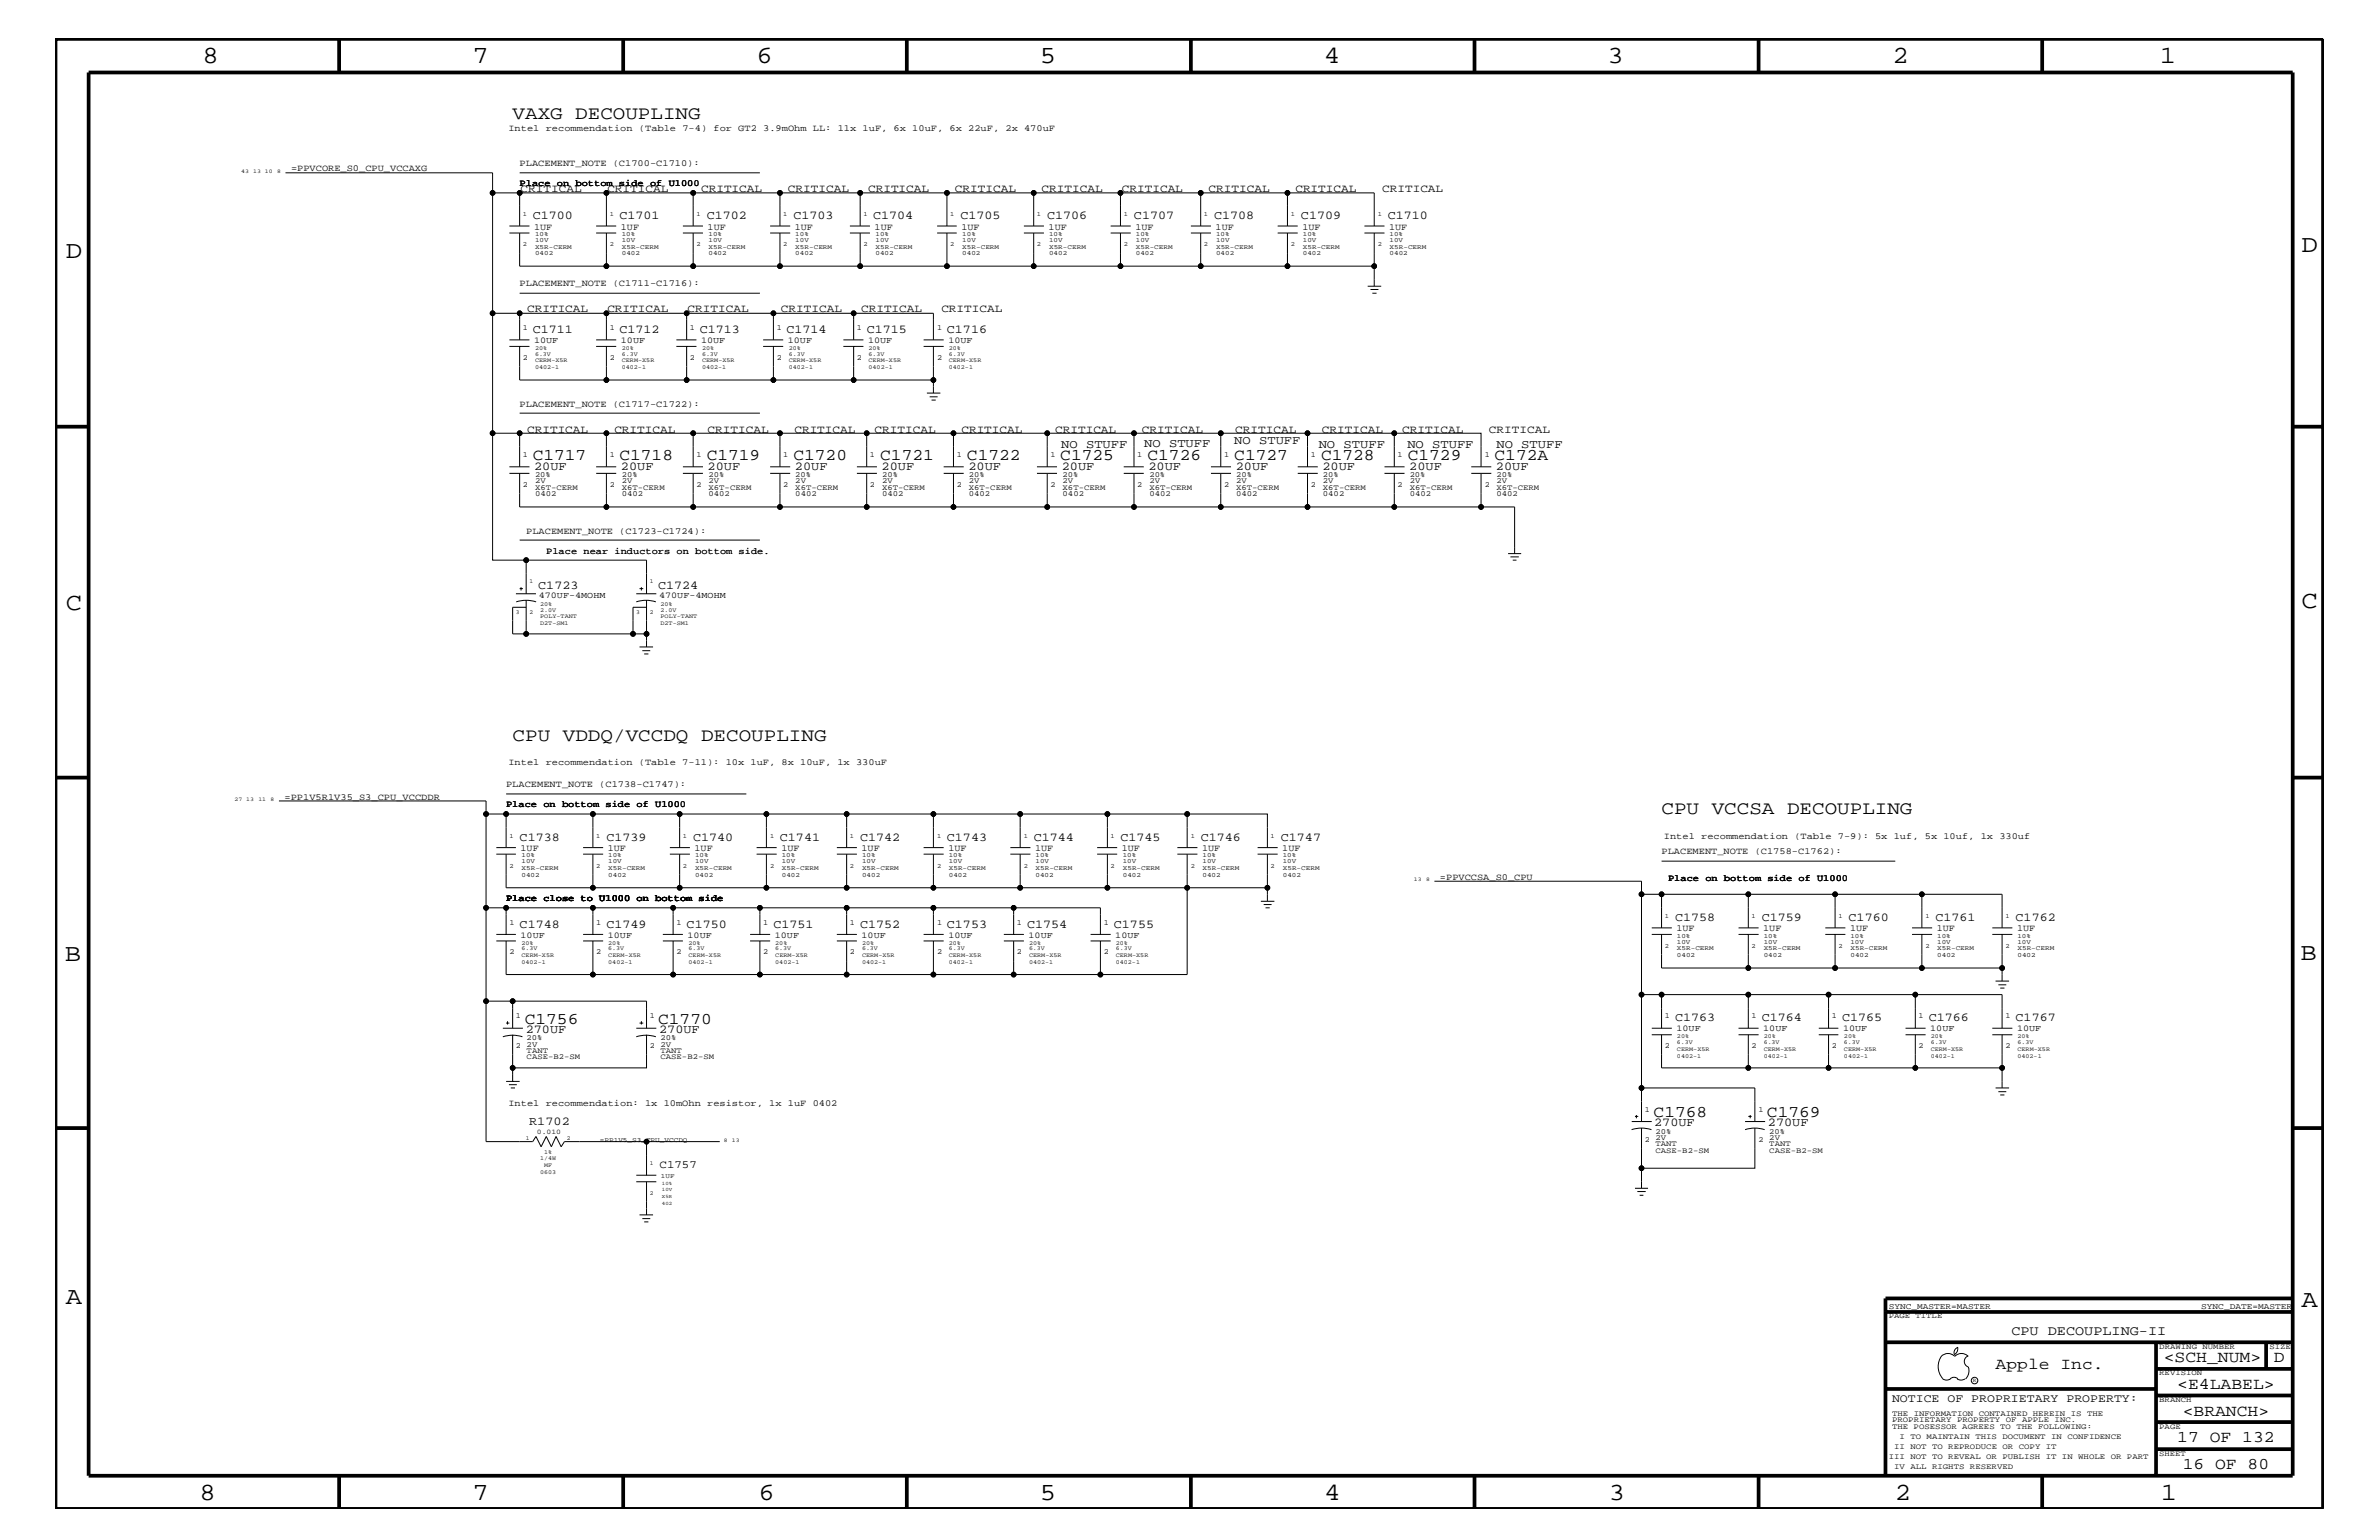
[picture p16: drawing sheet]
<svg xmlns="http://www.w3.org/2000/svg" width="432mm" height="279mm" viewBox="0 0 432 279" stroke-linecap="round" stroke-linejoin="round" font-family="sans-serif">
<defs><g id="words">
<g font-size="4.5">
<text x="36.7" y="11.5">8</text>
<text x="85.8" y="11.5">7</text>
<text x="137.3" y="11.5">6</text>
<text x="188.7" y="11.5">5</text>
<text x="240.3" y="11.5">4</text>
<text x="291.8" y="11.5">3</text>
<text x="343.5" y="11.5">2</text>
<text x="392" y="11.5">1</text>
<text x="11.9" y="46.8">D</text>
<text x="417.7" y="45.7">D</text>
<text x="11.9" y="110.6">C</text>
<text x="417.7" y="110.3">C</text>
<text x="11.8" y="174.3">B</text>
<text x="417.6" y="174.2">B</text>
<text x="11.9" y="236.7">A</text>
<text x="417.7" y="237.1">A</text>
<text x="36.2" y="272.1">8</text>
<text x="85.8" y="272.1">7</text>
<text x="137.7" y="272.1">6</text>
<text x="188.7" y="272.1">5</text>
<text x="240.4" y="272.1">4</text>
<text x="292" y="272.1">3</text>
<text x="343.9" y="272.1">2</text>
<text x="392.2" y="272.1">1</text>
</g>
<g font-size="3.4">
<text x="93" y="21.6">VAXG DECOUPLING</text>
<text x="93" y="134.4">CPU VDDQ/VCCDQ DECOUPLING</text>
<text x="301.6" y="147.7">CPU VCCSA DECOUPLING</text>
</g>
<g font-size="3">
<text x="96.7" y="83.5">C1717</text>
<text x="112.4" y="83.5">C1718</text>
<text x="128.3" y="83.5">C1719</text>
<text x="144" y="83.5">C1720</text>
<text x="159.8" y="83.5">C1721</text>
<text x="175.5" y="83.5">C1722</text>
<text x="192.4" y="83.5">C1725</text>
<text x="208.3" y="83.5">C1726</text>
<text x="224" y="83.5">C1727</text>
<text x="239.8" y="83.5">C1728</text>
<text x="255.5" y="83.5">C1729</text>
<text x="271.3" y="83.5">C172A</text>
<text x="95.2" y="185.7">C1756</text>
<text x="119.5" y="185.7">C1770</text>
<text x="300.1" y="202.6">C1768</text>
<text x="320.7" y="202.6">C1769</text>
<text x="362.2" y="248.4">Apple Inc.</text>
<text x="392.7" y="247.1">&lt;SCH_NUM&gt;</text>
<text x="395.2" y="252">&lt;E4LABEL&gt;</text>
<text x="412.7" y="247.1">D</text>
<text x="396.2" y="256.8">&lt;BRANCH&gt;</text>
<text x="395.2" y="261.6">17 OF 132</text>
<text x="396.2" y="266.6">16 OF 80</text>
</g>
<text font-size="2.5" x="365.1" y="242.3">CPU DECOUPLING-II</text>
<g font-size="2.2">
<text x="96.7" y="39.8">C1700</text>
<text x="112.4" y="39.8">C1701</text>
<text x="128.3" y="39.8">C1702</text>
<text x="144" y="39.8">C1703</text>
<text x="158.5" y="39.8">C1704</text>
<text x="174.3" y="39.8">C1705</text>
<text x="190.1" y="39.8">C1706</text>
<text x="205.8" y="39.8">C1707</text>
<text x="220.4" y="39.8">C1708</text>
<text x="236.1" y="39.8">C1709</text>
<text x="251.9" y="39.8">C1710</text>
<text x="96.7" y="60.4">C1711</text>
<text x="112.4" y="60.4">C1712</text>
<text x="127" y="60.4">C1713</text>
<text x="142.7" y="60.4">C1714</text>
<text x="157.3" y="60.4">C1715</text>
<text x="171.9" y="60.4">C1716</text>
<text x="192.6" y="81.3">NO STUFF</text>
<text x="207.7" y="81.1">NO STUFF</text>
<text x="224" y="80.6">NO STUFF</text>
<text x="239.4" y="81.2">NO STUFF</text>
<text x="255.4" y="81.2">NO STUFF</text>
<text x="271.6" y="81.2">NO STUFF</text>
<text x="96.9" y="85.3">20UF</text>
<text x="112.7" y="85.3">20UF</text>
<text x="128.4" y="85.3">20UF</text>
<text x="144.3" y="85.3">20UF</text>
<text x="160" y="85.3">20UF</text>
<text x="175.8" y="85.3">20UF</text>
<text x="192.7" y="85.3">20UF</text>
<text x="208.4" y="85.3">20UF</text>
<text x="224.3" y="85.3">20UF</text>
<text x="240" y="85.3">20UF</text>
<text x="255.8" y="85.3">20UF</text>
<text x="271.5" y="85.3">20UF</text>
<text x="97.7" y="106.9">C1723</text>
<text x="119.5" y="106.9">C1724</text>
<text x="94.3" y="152.6">C1738</text>
<text x="110.1" y="152.6">C1739</text>
<text x="125.8" y="152.6">C1740</text>
<text x="141.6" y="152.6">C1741</text>
<text x="156.1" y="152.6">C1742</text>
<text x="171.9" y="152.6">C1743</text>
<text x="187.6" y="152.6">C1744</text>
<text x="203.4" y="152.6">C1745</text>
<text x="217.9" y="152.6">C1746</text>
<text x="232.5" y="152.6">C1747</text>
<text x="304" y="167.1">C1758</text>
<text x="319.8" y="167.1">C1759</text>
<text x="335.5" y="167.1">C1760</text>
<text x="351.3" y="167.1">C1761</text>
<text x="365.8" y="167.1">C1762</text>
<text x="94.3" y="168.3">C1748</text>
<text x="110.1" y="168.3">C1749</text>
<text x="124.6" y="168.3">C1750</text>
<text x="140.4" y="168.3">C1751</text>
<text x="156.1" y="168.3">C1752</text>
<text x="171.9" y="168.3">C1753</text>
<text x="186.4" y="168.3">C1754</text>
<text x="202.2" y="168.3">C1755</text>
<text x="304" y="185.3">C1763</text>
<text x="319.8" y="185.3">C1764</text>
<text x="334.3" y="185.3">C1765</text>
<text x="350.1" y="185.3">C1766</text>
<text x="365.8" y="185.3">C1767</text>
<text x="95.4" y="187.4">270UF</text>
<text x="119.6" y="187.4">270UF</text>
<text x="96.1" y="204.1">R1702</text>
<text x="300.2" y="204.3">270UF</text>
<text x="320.9" y="204.3">270UF</text>
</g>
<text font-size="2.1" x="343.4" y="254.4">NOTICE OF PROPRIETARY PROPERTY:</text>
<g font-size="2">
<text x="94.5" y="34.9">CRITICAL</text>
<text x="110.2" y="34.9">CRITICAL</text>
<text x="127.3" y="34.9">CRITICAL</text>
<text x="143" y="34.9">CRITICAL</text>
<text x="157.6" y="34.9">CRITICAL</text>
<text x="173.3" y="34.9">CRITICAL</text>
<text x="189.1" y="34.9">CRITICAL</text>
<text x="203.6" y="34.9">CRITICAL</text>
<text x="219.4" y="34.9">CRITICAL</text>
<text x="235.1" y="34.9">CRITICAL</text>
<text x="250.9" y="34.9">CRITICAL</text>
<text x="95.7" y="56.7">CRITICAL</text>
<text x="110.2" y="56.7">CRITICAL</text>
<text x="124.8" y="56.7">CRITICAL</text>
<text x="141.7" y="56.7">CRITICAL</text>
<text x="156.3" y="56.7">CRITICAL</text>
<text x="170.9" y="56.7">CRITICAL</text>
<text x="95.7" y="78.5">CRITICAL</text>
<text x="111.5" y="78.5">CRITICAL</text>
<text x="128.4" y="78.5">CRITICAL</text>
<text x="144.2" y="78.5">CRITICAL</text>
<text x="158.7" y="78.5">CRITICAL</text>
<text x="174.5" y="78.5">CRITICAL</text>
<text x="191.5" y="78.5">CRITICAL</text>
<text x="207.3" y="78.5">CRITICAL</text>
<text x="224.2" y="78.5">CRITICAL</text>
<text x="239.9" y="78.5">CRITICAL</text>
<text x="254.5" y="78.5">CRITICAL</text>
<text x="270.3" y="78.5">CRITICAL</text>
<text x="119.7" y="211.9">C1757</text>
</g>
<g font-size="1.7">
<text x="92.3" y="23.7">Intel recommendation (Table 7-4) for GT2 3.9mOhm LL: 11x 1uF, 6x 10uF, 6x 22uF, 2x 470uF</text>
<text x="52.8" y="31.1">=PPVCORE_S0_CPU_VCCAXG</text>
<text x="94.3" y="30.2">PLACEMENT_NOTE (C1700-C1710):</text>
<text x="94.3" y="33.7">Place on bottom side of U1000</text>
<text x="94.3" y="33.7">Place on bottom side of U100.</text>
<text x="96.9" y="41.7">1UF</text>
<text x="112.7" y="41.7">1UF</text>
<text x="128.4" y="41.7">1UF</text>
<text x="144.3" y="41.7">1UF</text>
<text x="158.7" y="41.7">1UF</text>
<text x="174.5" y="41.7">1UF</text>
<text x="190.3" y="41.7">1UF</text>
<text x="206.1" y="41.7">1UF</text>
<text x="220.6" y="41.7">1UF</text>
<text x="236.4" y="41.7">1UF</text>
<text x="252.1" y="41.7">1UF</text>
<text x="94.3" y="51.9">PLACEMENT_NOTE (C1711-C1716):</text>
<text x="94.3" y="73.8">PLACEMENT_NOTE (C1717-C1722):</text>
<text x="95.5" y="96.8">PLACEMENT_NOTE (C1723-C1724):</text>
<text x="99.1" y="100.4">Place near inductors on bottom side.</text>
<text x="91.9" y="142.9">PLACEMENT_NOTE (C1738-C1747):</text>
<text x="92.3" y="138.9">Intel recommendation (Table 7-11): 10x 1uF, 8x 10uF, 1x 330uF</text>
<text x="51.6" y="145.1">=PP1V5R1V35_S3_CPU_VCCDDR</text>
<text x="91.9" y="146.5">Place on bottom side of U1000</text>
<text x="91.9" y="146.5">Place on bottom side of U100.</text>
<text x="94.5" y="154.4">1UF</text>
<text x="110.3" y="154.4">1UF</text>
<text x="126.1" y="154.4">1UF</text>
<text x="141.8" y="154.4">1UF</text>
<text x="156.4" y="154.4">1UF</text>
<text x="172.1" y="154.4">1UF</text>
<text x="187.9" y="154.4">1UF</text>
<text x="203.6" y="154.4">1UF</text>
<text x="218.2" y="154.4">1UF</text>
<text x="232.7" y="154.4">1UF</text>
<text x="301.6" y="155">PLACEMENT_NOTE (C1758-C1762):</text>
<text x="302" y="152.3">Intel recommendation (Table 7-9): 5x 1uf, 5x 10uf, 1x 330uf</text>
<text x="261.4" y="159.6">=PPVCCSA_S0_CPU</text>
<text x="302.8" y="159.9">Place on bottom side of U1000</text>
<text x="302.8" y="159.9">Place on bottom side of U100.</text>
<text x="91.9" y="163.5">Place close to U1000 on bottom side</text>
<text x="304.3" y="168.9">1UF</text>
<text x="320" y="168.9">1UF</text>
<text x="335.8" y="168.9">1UF</text>
<text x="351.5" y="168.9">1UF</text>
<text x="366.1" y="168.9">1UF</text>
<text x="92.3" y="200.7">Intel recommendation: 1x 10mOhn resistor, 1x 1uF 0402</text>
</g>
<g font-size="1.6">
<text x="96.9" y="62.3">10UF</text>
<text x="112.7" y="62.3">10UF</text>
<text x="127.3" y="62.3">10UF</text>
<text x="143" y="62.3">10UF</text>
<text x="157.6" y="62.3">10UF</text>
<text x="172.1" y="62.3">10UF</text>
<text x="97.8" y="108.6">470UF-4MOHM</text>
<text x="119.6" y="108.6">470UF-4MOHM</text>
<text x="94.5" y="170.1">10UF</text>
<text x="110.3" y="170.1">10UF</text>
<text x="124.8" y="170.1">10UF</text>
<text x="140.6" y="170.1">10UF</text>
<text x="156.4" y="170.1">10UF</text>
<text x="172.1" y="170.1">10UF</text>
<text x="186.7" y="170.1">10UF</text>
<text x="202.4" y="170.1">10UF</text>
<text x="304.3" y="187.1">10UF</text>
<text x="320" y="187.1">10UF</text>
<text x="334.5" y="187.1">10UF</text>
<text x="350.4" y="187.1">10UF</text>
<text x="366.1" y="187.1">10UF</text>
</g>
<g font-size="1.5">
<text x="342.8" y="237.4">SYNC_MASTER=MASTER</text>
<text x="399.5" y="237.4">SYNC_DATE=MASTER</text>
</g>
<g font-size="1.4">
<text x="94.9" y="59.8">1</text>
<text x="110.7" y="59.8">1</text>
<text x="125.2" y="59.8">1</text>
<text x="141" y="59.8">1</text>
<text x="155.5" y="59.8">1</text>
<text x="170.1" y="59.8">1</text>
<text x="94.9" y="65.3">2</text>
<text x="110.7" y="65.3">2</text>
<text x="125.2" y="65.3">2</text>
<text x="141" y="65.3">2</text>
<text x="155.5" y="65.3">2</text>
<text x="170.1" y="65.3">2</text>
<text x="94.9" y="82.8">1</text>
<text x="110.7" y="82.8">1</text>
<text x="126.4" y="82.8">1</text>
<text x="142.2" y="82.8">1</text>
<text x="157.9" y="82.8">1</text>
<text x="173.7" y="82.8">1</text>
<text x="190.7" y="82.8">1</text>
<text x="206.4" y="82.8">1</text>
<text x="222.2" y="82.8">1</text>
<text x="237.9" y="82.8">1</text>
<text x="253.7" y="82.8">1</text>
<text x="269.5" y="82.8">1</text>
<text x="94.9" y="88.3">2</text>
<text x="97.1" y="87.6">2V</text>
<text x="97.1" y="88.8">X6T-CERM</text>
<text x="97.1" y="86.5">20%</text>
<text x="110.7" y="88.3">2</text>
<text x="112.9" y="87.6">2V</text>
<text x="112.9" y="88.8">X6T-CERM</text>
<text x="112.9" y="86.5">20%</text>
<text x="126.4" y="88.3">2</text>
<text x="128.6" y="87.6">2V</text>
<text x="128.6" y="88.8">X6T-CERM</text>
<text x="128.6" y="86.5">20%</text>
<text x="142.2" y="88.3">2</text>
<text x="144.4" y="87.6">2V</text>
<text x="144.4" y="88.8">X6T-CERM</text>
<text x="144.4" y="86.5">20%</text>
<text x="157.9" y="88.3">2</text>
<text x="160.1" y="87.6">2V</text>
<text x="160.1" y="88.8">X6T-CERM</text>
<text x="160.1" y="86.5">20%</text>
<text x="173.7" y="88.3">2</text>
<text x="175.9" y="87.6">2V</text>
<text x="175.9" y="88.8">X6T-CERM</text>
<text x="175.9" y="86.5">20%</text>
<text x="190.7" y="88.3">2</text>
<text x="192.9" y="87.6">2V</text>
<text x="192.9" y="88.8">X6T-CERM</text>
<text x="192.9" y="86.5">20%</text>
<text x="206.4" y="88.3">2</text>
<text x="208.6" y="87.6">2V</text>
<text x="208.6" y="88.8">X6T-CERM</text>
<text x="208.6" y="86.5">20%</text>
<text x="222.2" y="88.3">2</text>
<text x="224.4" y="87.6">2V</text>
<text x="224.4" y="88.8">X6T-CERM</text>
<text x="224.4" y="86.5">20%</text>
<text x="237.9" y="88.3">2</text>
<text x="240.1" y="87.6">2V</text>
<text x="240.1" y="88.8">X6T-CERM</text>
<text x="240.1" y="86.5">20%</text>
<text x="253.7" y="88.3">2</text>
<text x="255.9" y="87.6">2V</text>
<text x="255.9" y="88.8">X6T-CERM</text>
<text x="255.9" y="86.5">20%</text>
<text x="269.5" y="88.3">2</text>
<text x="271.6" y="87.6">2V</text>
<text x="271.6" y="88.8">X6T-CERM</text>
<text x="271.6" y="86.5">20%</text>
<text x="97.1" y="90">0402</text>
<text x="112.9" y="90">0402</text>
<text x="128.6" y="90">0402</text>
<text x="144.4" y="90">0402</text>
<text x="160.1" y="90">0402</text>
<text x="175.9" y="90">0402</text>
<text x="192.9" y="90">0402</text>
<text x="208.6" y="90">0402</text>
<text x="224.4" y="90">0402</text>
<text x="240.1" y="90">0402</text>
<text x="255.9" y="90">0402</text>
<text x="271.6" y="90">0402</text>
<text x="92.5" y="167.8">1</text>
<text x="108.2" y="167.8">1</text>
<text x="122.8" y="167.8">1</text>
<text x="138.5" y="167.8">1</text>
<text x="154.3" y="167.8">1</text>
<text x="170.1" y="167.8">1</text>
<text x="184.6" y="167.8">1</text>
<text x="200.3" y="167.8">1</text>
<text x="92.5" y="173.2">2</text>
<text x="108.2" y="173.2">2</text>
<text x="122.8" y="173.2">2</text>
<text x="138.5" y="173.2">2</text>
<text x="154.3" y="173.2">2</text>
<text x="170.1" y="173.2">2</text>
<text x="184.6" y="173.2">2</text>
<text x="200.3" y="173.2">2</text>
<text x="93.6" y="184.7">1</text>
<text x="117.9" y="184.7">1</text>
<text x="302.2" y="184.7">1</text>
<text x="317.9" y="184.7">1</text>
<text x="332.5" y="184.7">1</text>
<text x="348.2" y="184.7">1</text>
<text x="364" y="184.7">1</text>
<text x="93.6" y="190.2">2</text>
<text x="95.6" y="188.7">20%</text>
<text x="95.6" y="191">TANT</text>
<text x="95.6" y="189.9">2V</text>
<text x="117.9" y="190.2">2</text>
<text x="119.9" y="191">TANT</text>
<text x="119.9" y="188.7">20%</text>
<text x="119.9" y="189.9">2V</text>
<text x="302.2" y="190.2">2</text>
<text x="317.9" y="190.2">2</text>
<text x="332.5" y="190.2">2</text>
<text x="348.2" y="190.2">2</text>
<text x="364" y="190.2">2</text>
<text x="95.6" y="192.2">CASE-B2-SM</text>
<text x="119.9" y="192.2">CASE-B2-SM</text>
<text x="298.5" y="201.7">1</text>
<text x="319.2" y="201.7">1</text>
<text x="298.5" y="207.1">2</text>
<text x="300.5" y="205.7">20%</text>
<text x="300.5" y="206.9">2V</text>
<text x="300.5" y="209.2">CASE-B2-SM</text>
<text x="300.5" y="208">TANT</text>
<text x="319.2" y="207.1">2</text>
<text x="321.1" y="205.7">20%</text>
<text x="321.1" y="206.9">2V</text>
<text x="321.1" y="209.2">CASE-B2-SM</text>
<text x="321.1" y="208">TANT</text>
<text x="342.8" y="239.2">PAGE TITLE</text>
<text x="391.9" y="244.7">DRAWING NUMBER</text>
<text x="411.9" y="244.7">SIZE</text>
<text x="391.9" y="249.5">REVISION</text>
<text x="343.4" y="256.8">THE INFORMATION CONTAINED HEREIN IS THE</text>
<text x="391.9" y="254.4">BRANCH</text>
<text x="343.4" y="258">PROPRIETARY PROPERTY OF APPLE INC.</text>
<text x="343.4" y="259.3">THE POSESSOR AGREES TO THE FOLLOWING:</text>
<text x="343.8" y="262.9">II NOT TO REPRODUCE OR COPY IT</text>
<text x="344.8" y="261.1">I TO MAINTAIN THIS DOCUMENT IN CONFIDENCE</text>
<text x="391.9" y="259.3">PAGE</text>
<text x="342.8" y="264.7">III NOT TO REVEAL OR PUBLISH IT IN WHOLE OR PART</text>
<text x="343.8" y="266.6">IV ALL RIGHTS RESERVED</text>
<text x="391.9" y="264.1">SHEET</text>
</g>
<text font-size="1.3" x="97.5" y="205.8">0.010</text>
<g font-size="1.2">
<text x="94.9" y="39.2">1</text>
<text x="110.7" y="39.2">1</text>
<text x="126.4" y="39.2">1</text>
<text x="142.2" y="39.2">1</text>
<text x="156.7" y="39.2">1</text>
<text x="172.5" y="39.2">1</text>
<text x="188.2" y="39.2">1</text>
<text x="204" y="39.2">1</text>
<text x="218.5" y="39.2">1</text>
<text x="234.3" y="39.2">1</text>
<text x="250.1" y="39.2">1</text>
<text x="94.9" y="44.6">2</text>
<text x="97.1" y="46.3">0402</text>
<text x="97.1" y="44">10V</text>
<text x="97.1" y="45.2">X5R-CERM</text>
<text x="97.1" y="42.9">10%</text>
<text x="110.7" y="44.6">2</text>
<text x="112.9" y="46.3">0402</text>
<text x="112.9" y="44">10V</text>
<text x="112.9" y="45.2">X5R-CERM</text>
<text x="112.9" y="42.9">10%</text>
<text x="126.4" y="44.6">2</text>
<text x="128.6" y="46.3">0402</text>
<text x="128.6" y="44">10V</text>
<text x="128.6" y="45.2">X5R-CERM</text>
<text x="128.6" y="42.9">10%</text>
<text x="142.2" y="44.6">2</text>
<text x="144.4" y="46.3">0402</text>
<text x="144.4" y="44">10V</text>
<text x="144.4" y="45.2">X5R-CERM</text>
<text x="144.4" y="42.9">10%</text>
<text x="156.7" y="44.6">2</text>
<text x="158.9" y="46.3">0402</text>
<text x="158.9" y="44">10V</text>
<text x="158.9" y="45.2">X5R-CERM</text>
<text x="158.9" y="42.9">10%</text>
<text x="172.5" y="44.6">2</text>
<text x="174.7" y="46.3">0402</text>
<text x="174.7" y="44">10V</text>
<text x="174.7" y="45.2">X5R-CERM</text>
<text x="174.7" y="42.9">10%</text>
<text x="188.2" y="44.6">2</text>
<text x="190.4" y="46.3">0402</text>
<text x="190.4" y="44">10V</text>
<text x="190.4" y="45.2">X5R-CERM</text>
<text x="190.4" y="42.9">10%</text>
<text x="204" y="44.6">2</text>
<text x="206.2" y="46.3">0402</text>
<text x="206.2" y="44">10V</text>
<text x="206.2" y="45.2">X5R-CERM</text>
<text x="206.2" y="42.9">10%</text>
<text x="218.5" y="44.6">2</text>
<text x="220.7" y="46.3">0402</text>
<text x="220.7" y="44">10V</text>
<text x="220.7" y="45.2">X5R-CERM</text>
<text x="220.7" y="42.9">10%</text>
<text x="234.3" y="44.6">2</text>
<text x="236.5" y="46.3">0402</text>
<text x="236.5" y="44">10V</text>
<text x="236.5" y="45.2">X5R-CERM</text>
<text x="236.5" y="42.9">10%</text>
<text x="250.1" y="44.6">2</text>
<text x="252.2" y="44">10V</text>
<text x="252.2" y="45.2">X5R-CERM</text>
<text x="252.2" y="42.9">10%</text>
<text x="252.2" y="46.3">0402</text>
<text x="92.5" y="152">1</text>
<text x="94.7" y="155.6">10%</text>
<text x="108.2" y="152">1</text>
<text x="110.4" y="155.6">10%</text>
<text x="124" y="152">1</text>
<text x="126.2" y="155.6">10%</text>
<text x="139.8" y="152">1</text>
<text x="141.9" y="155.6">10%</text>
<text x="154.3" y="152">1</text>
<text x="156.5" y="155.6">10%</text>
<text x="170.1" y="152">1</text>
<text x="172.2" y="155.6">10%</text>
<text x="185.8" y="152">1</text>
<text x="188" y="155.6">10%</text>
<text x="201.6" y="152">1</text>
<text x="203.8" y="155.6">10%</text>
<text x="216.2" y="152">1</text>
<text x="218.3" y="155.6">10%</text>
<text x="230.6" y="152">1</text>
<text x="232.8" y="155.6">10%</text>
<text x="92.5" y="157.4">2</text>
<text x="94.7" y="159.1">0402</text>
<text x="94.7" y="156.7">10V</text>
<text x="94.7" y="157.9">X5R-CERM</text>
<text x="108.2" y="157.4">2</text>
<text x="110.4" y="159.1">0402</text>
<text x="110.4" y="156.7">10V</text>
<text x="110.4" y="157.9">X5R-CERM</text>
<text x="124" y="157.4">2</text>
<text x="126.2" y="159.1">0402</text>
<text x="126.2" y="156.7">10V</text>
<text x="126.2" y="157.9">X5R-CERM</text>
<text x="139.8" y="157.4">2</text>
<text x="141.9" y="159.1">0402</text>
<text x="141.9" y="156.7">10V</text>
<text x="141.9" y="157.9">X5R-CERM</text>
<text x="154.3" y="157.4">2</text>
<text x="156.5" y="159.1">0402</text>
<text x="156.5" y="156.7">10V</text>
<text x="156.5" y="157.9">X5R-CERM</text>
<text x="170.1" y="157.4">2</text>
<text x="172.2" y="159.1">0402</text>
<text x="172.2" y="156.7">10V</text>
<text x="172.2" y="157.9">X5R-CERM</text>
<text x="185.8" y="157.4">2</text>
<text x="188" y="159.1">0402</text>
<text x="188" y="156.7">10V</text>
<text x="188" y="157.9">X5R-CERM</text>
<text x="201.6" y="157.4">2</text>
<text x="203.8" y="156.7">10V</text>
<text x="203.8" y="159.1">0402</text>
<text x="203.8" y="157.9">X5R-CERM</text>
<text x="216.2" y="157.4">2</text>
<text x="218.3" y="157.9">X5R-CERM</text>
<text x="218.3" y="159.1">0402</text>
<text x="218.3" y="156.7">10V</text>
<text x="230.6" y="157.4">2</text>
<text x="232.8" y="159.1">0402</text>
<text x="232.8" y="156.7">10V</text>
<text x="232.8" y="157.9">X5R-CERM</text>
<text x="302.2" y="166.5">1</text>
<text x="317.9" y="166.5">1</text>
<text x="333.7" y="166.5">1</text>
<text x="349.5" y="166.5">1</text>
<text x="364" y="166.5">1</text>
<text x="302.2" y="172">2</text>
<text x="304.4" y="171.2">10V</text>
<text x="304.4" y="170.1">10%</text>
<text x="304.4" y="172.4">X5R-CERM</text>
<text x="304.4" y="173.7">0402</text>
<text x="317.9" y="172">2</text>
<text x="320.1" y="171.2">10V</text>
<text x="320.1" y="170.1">10%</text>
<text x="320.1" y="172.4">X5R-CERM</text>
<text x="320.1" y="173.7">0402</text>
<text x="333.7" y="172">2</text>
<text x="335.9" y="171.2">10V</text>
<text x="335.9" y="170.1">10%</text>
<text x="335.9" y="172.4">X5R-CERM</text>
<text x="335.9" y="173.7">0402</text>
<text x="349.5" y="172">2</text>
<text x="351.6" y="171.2">10V</text>
<text x="351.6" y="170.1">10%</text>
<text x="351.6" y="172.4">X5R-CERM</text>
<text x="351.6" y="173.7">0402</text>
<text x="364" y="172">2</text>
<text x="366.2" y="170.1">10%</text>
<text x="366.2" y="171.2">10V</text>
<text x="366.2" y="172.4">X5R-CERM</text>
<text x="366.2" y="173.7">0402</text>
<text x="108.9" y="207.1">=PP1V5_S3_CPU_VCCDQ</text>
<text x="120" y="213.8">1UF</text>
</g>
<g font-size="1.1">
<text x="97.1" y="64.5">6.3V</text>
<text x="97.1" y="63.4">20%</text>
<text x="97.1" y="65.7">CERM-X5R</text>
<text x="112.9" y="63.4">20%</text>
<text x="112.9" y="64.5">6.3V</text>
<text x="112.9" y="65.7">CERM-X5R</text>
<text x="127.4" y="65.7">CERM-X5R</text>
<text x="127.4" y="64.5">6.3V</text>
<text x="127.4" y="63.4">20%</text>
<text x="143.2" y="65.7">CERM-X5R</text>
<text x="143.2" y="64.5">6.3V</text>
<text x="143.2" y="63.4">20%</text>
<text x="157.6" y="64.5">6.3V</text>
<text x="157.6" y="65.7">CERM-X5R</text>
<text x="157.6" y="63.4">20%</text>
<text x="172.2" y="63.4">20%</text>
<text x="172.2" y="64.5">6.3V</text>
<text x="172.2" y="65.7">CERM-X5R</text>
<text x="97.1" y="67">0402-1</text>
<text x="112.9" y="67">0402-1</text>
<text x="127.4" y="67">0402-1</text>
<text x="143.2" y="67">0402-1</text>
<text x="157.6" y="67">0402-1</text>
<text x="172.2" y="67">0402-1</text>
<text x="96.1" y="105.9">1</text>
<text x="117.9" y="105.9">1</text>
<text x="93.6" y="111.4">3</text>
<text x="96.1" y="111.4">2</text>
<text x="98" y="111.1">2.0V</text>
<text x="98" y="109.9">20%</text>
<text x="98" y="112.2">POLY-TANT</text>
<text x="98" y="113.4">D2T-SM1</text>
<text x="115.5" y="111.4">3</text>
<text x="117.9" y="111.4">2</text>
<text x="119.9" y="112.2">POLY-TANT</text>
<text x="119.9" y="111.1">2.0V</text>
<text x="119.9" y="109.9">20%</text>
<text x="119.9" y="113.4">D2T-SM1</text>
<text x="94.7" y="171.4">20%</text>
<text x="94.7" y="173.7">CERM-X5R</text>
<text x="94.7" y="172.4">6.3V</text>
<text x="110.4" y="172.4">6.3V</text>
<text x="110.4" y="173.7">CERM-X5R</text>
<text x="110.4" y="171.4">20%</text>
<text x="125" y="173.7">CERM-X5R</text>
<text x="125" y="172.4">6.3V</text>
<text x="125" y="171.4">20%</text>
<text x="140.7" y="173.7">CERM-X5R</text>
<text x="140.7" y="171.4">20%</text>
<text x="140.7" y="172.4">6.3V</text>
<text x="156.5" y="173.7">CERM-X5R</text>
<text x="156.5" y="172.4">6.3V</text>
<text x="156.5" y="171.4">20%</text>
<text x="172.2" y="173.7">CERM-X5R</text>
<text x="172.2" y="172.4">6.3V</text>
<text x="172.2" y="171.4">20%</text>
<text x="186.8" y="173.7">CERM-X5R</text>
<text x="186.8" y="172.4">6.3V</text>
<text x="186.8" y="171.4">20%</text>
<text x="202.5" y="171.4">20%</text>
<text x="202.5" y="172.4">6.3V</text>
<text x="202.5" y="173.7">CERM-X5R</text>
<text x="94.7" y="174.9">0402-1</text>
<text x="110.4" y="174.9">0402-1</text>
<text x="125" y="174.9">0402-1</text>
<text x="140.7" y="174.9">0402-1</text>
<text x="156.5" y="174.9">0402-1</text>
<text x="172.2" y="174.9">0402-1</text>
<text x="186.8" y="174.9">0402-1</text>
<text x="202.5" y="174.9">0402-1</text>
<text x="304.4" y="190.6">CERM-X5R</text>
<text x="304.4" y="189.4">6.3V</text>
<text x="304.4" y="188.3">20%</text>
<text x="304.4" y="191.9">0402-1</text>
<text x="320.1" y="190.6">CERM-X5R</text>
<text x="320.1" y="189.4">6.3V</text>
<text x="320.1" y="188.3">20%</text>
<text x="320.1" y="191.9">0402-1</text>
<text x="334.7" y="189.4">6.3V</text>
<text x="334.7" y="191.9">0402-1</text>
<text x="334.7" y="190.6">CERM-X5R</text>
<text x="334.7" y="188.3">20%</text>
<text x="350.4" y="190.6">CERM-X5R</text>
<text x="350.4" y="189.4">6.3V</text>
<text x="350.4" y="188.3">20%</text>
<text x="350.4" y="191.9">0402-1</text>
<text x="366.2" y="189.4">6.3V</text>
<text x="366.2" y="190.6">CERM-X5R</text>
<text x="366.2" y="191.9">0402-1</text>
<text x="366.2" y="188.3">20%</text>
<text x="95.4" y="206.8">1</text>
<text x="98.8" y="209.3">1%</text>
<text x="102.9" y="206.8">2</text>
<text x="98" y="210.5">1/4W</text>
<text x="98" y="213">0603</text>
<text x="98.8" y="211.7">MF</text>
<text x="117.9" y="211.4">1</text>
<text x="117.9" y="216.9">2</text>
</g>
<g font-size="1">
<text x="43.8" y="31.4">43</text>
<text x="46" y="31.4">13 10</text>
<text x="50.3" y="31.4">8</text>
<text x="42.6" y="145.3">27 13</text>
<text x="46.9" y="145.3">11</text>
<text x="49.1" y="145.3">8</text>
<text x="256.6" y="159.9">13</text>
<text x="258.8" y="159.9">8</text>
<text x="131.4" y="207.1">8</text>
<text x="132.8" y="207.1">13</text>
<text x="358.1" y="250.7">R</text>
</g>
<g font-size=".9">
<text x="120.1" y="215">10%</text>
<text x="120.1" y="217.3">X5R</text>
<text x="120.1" y="216.1">10V</text>
<text x="120.1" y="218.6">402</text>
</g>
</g></defs>
<g fill="none" stroke="#000" stroke-width=".18">
<path d="M51.8 31.4h37.6v3.6M89.4 35v21.8h4.9M89.4 35h4.9M94.3 31.4h43.6M110.1 35h-15.8v6M125.8 35h-15.7v6M141.6 35h-15.8v6M156.1 35h-14.5v6M171.9 35h-15.8v6M187.6 35h-15.7v6M203.4 35h-15.8v6M217.9 35h-14.5v6"/>
<path d="M233.7 35h-15.8v6M89.4 56.8v44.8h6.1M92.5 42.3h3.6M92.5 41h3.6M94.3 42.3v6h15.8M94.3 53.2h43.6M108.2 42.3h3.6M108.2 41h3.6M110.1 42.3v6h15.7M110.1 56.8h-15.8v4.9M124 42.3h3.6M124 41h3.6"/>
<path d="M124.6 56.8h-14.5v4.9M125.8 42.3v6h15.8M139.8 42.3h3.6M139.8 41h3.6M140.4 56.8h-15.8v4.9M141.6 42.3v6h14.5M154.3 42.3h3.6M154.3 41h3.6M154.9 56.8h-14.5v4.9M156.1 42.3v6h15.8M170.1 42.3h3.6M170.1 41h3.6"/>
<path d="M171.9 42.3v6h15.7M185.8 42.3h3.7M185.8 41h3.7M187.6 42.3v6h15.8M201.6 42.3h3.6M201.6 41h3.6M203.4 42.3v6h14.5M216.2 42.3h3.6M216.2 41h3.6M217.9 42.3v6h15.8M231.9 42.3h3.6M231.9 41h3.6"/>
<path d="M233.7 42.3v6h15.7M233.7 41v-6h15.7v6M247.7 42.3h3.6M247.7 41h3.6M248.2 51.9h2.5M248.8 52.5h1.4M249.1 53.2h.8M249.4 42.3v9.6M89.4 78.6h4.9M92.5 62.9h3.6M92.5 61.7h3.6M94.3 62.9v6h15.8"/>
<path d="M94.3 75h43.6M108.2 62.9h3.6M108.2 61.7h3.6M110.1 62.9v6h14.5M110.1 78.6h15.7M122.8 62.9h3.6M122.8 61.7h3.6M124.6 62.9v6h15.8M138.5 62.9h3.7M138.5 61.7h3.7M140.4 62.9v6M140.4 68.9h14.5"/>
<path d="M141.6 78.6h15.7v6.1M153.1 62.9h3.6M153.1 61.7h3.6M154.9 62.9v6h14.5M154.9 61.7v-4.9h14.5v4.9M157.3 78.6h15.8v6.1M167.6 62.9h3.7M167.6 61.7h3.7M168.2 71.3h2.5M168.7 72h1.5M169.1 72.6h.7M169.4 62.9v8.4"/>
<path d="M173.1 78.6h17M205.8 78.6h15.8M237.3 78.6h15.8v6.1M253.1 78.6h15.7v6.1M92.5 85.9h3.6M92.5 84.7h3.6M94.3 84.7v-6.1h15.8v6.1M94.3 85.9v6.1h15.8M94.3 98h43.6M108.2 85.9h3.6M108.2 84.7h3.6M110.1 85.9v6.1h15.7"/>
<path d="M124 85.9h3.6M124 84.7h3.6M125.8 85.9v6.1h15.8M125.8 84.7v-6.1h15.8v6.1M139.8 85.9h3.6M139.8 84.7h3.6M141.6 85.9v6.1h15.7M155.5 85.9h3.7M155.5 84.7h3.7M157.3 85.9v6.1M157.3 92h15.8M171.3 85.9h3.6"/>
<path d="M171.3 84.7h3.6M173.1 85.9v6.1h17M188.2 85.9h3.7M188.2 84.7h3.7M190.1 85.9v6.1h15.7M190.1 84.7v-6.1h15.7v6.1M204 85.9h3.6M204 84.7h3.6M205.8 85.9v6.1h15.8M219.8 85.9h3.6M219.8 84.7h3.6M221.6 85.9v6.1h15.7"/>
<path d="M221.6 84.7v-6.1h15.7v6.1M235.5 85.9h3.7M235.5 84.7h3.7M237.3 85.9v6.1h15.8M251.3 85.9h3.6M251.3 84.7h3.6M253.1 85.9v6.1M253.1 92h15.7M267 85.9h3.7M267 84.7h3.7M268.8 85.9v6.1h6.1v8.4M93.6 107.7h3.7"/>
<path d="M93.7 109.2a5.8 5.8 0 0 1 3.6 0M94.3 106.8h.6M94.6 106.5v.6M95.5 108.9v6.1h19.4M95.5 110.2h-2.5v4.8h2.5M95.5 101.6v6.1M95.5 101.6h21.8v6.1M114.9 115h2.4M115.5 109.2a5.7 5.7 0 0 1 3.5 0M115.5 107.7h3.6M116.1 106.8h.7M116.1 117.4h2.4"/>
<path d="M116.4 106.5v.6M116.6 118.1h1.4M116.9 118.6h.8M117.3 110.2h-2.4v4.8M117.3 108.9v8.5M273.7 100.4h2.4M274.2 101h1.5M274.6 101.6h.7M50.6 145.3h37.6v19.4M88.2 147.7h3.7v6.1M90.1 155h3.5M90.1 153.8h3.5"/>
<path d="M91.9 147.7h15.7v6.1M91.9 155v6.1h15.7M91.9 144h43.6M105.8 155h3.7M105.8 153.8h3.7M107.6 155v6.1h15.8M107.6 147.7h15.8M121.6 155h3.6M121.6 153.8h3.6M123.4 155v6.1h15.7M123.4 153.8v-6.1h15.7v6.1M137.3 155h3.7"/>
<path d="M137.3 153.8h3.7M139.1 155v6.1h14.6M139.1 147.7h14.6M151.9 155h3.6M151.9 153.8h3.6M153.7 155v6.1h15.7M153.7 153.8v-6.1h15.7v6.1M167.6 155h3.7M167.6 153.8h3.7M169.4 155v6.1h15.8M169.4 147.7h15.8M183.4 155h3.6"/>
<path d="M183.4 153.8h3.6M185.2 155v6.1h15.8M185.2 153.8v-6.1h15.8v6.1M199.1 155h3.7M199.1 153.8h3.7M201 155v6.1h14.5v15.7h-15.8M201 147.7h14.5M213.7 155h3.6M213.7 153.8h3.6M215.5 155v6.1h14.5M215.5 153.8v-6.1h14.5v6.1M228.3 155h3.6"/>
<path d="M228.3 153.8h3.6M230 155v8.5M260.4 159.9h37.5v20.6M301.6 156.2h42.4M90.1 170.7h3.5M90.1 169.5h3.5M91.9 164.7h-3.7v16.9h4.8M91.9 170.7v6.1h15.7M105.8 170.7h3.7M105.8 169.5h3.7M107.6 170.7v6.1h14.6M107.6 164.7h-15.7v4.8"/>
<path d="M120.3 170.7h3.7M120.3 169.5h3.7M122.2 170.7v6.1h15.7M122.2 164.7h-14.6v4.8M136.1 170.7h3.7M136.1 169.5h3.7M137.9 164.7h-15.7v4.8M137.9 170.7v6.1M137.9 176.8h15.8M151.9 170.7h3.6M151.9 169.5h3.6M153.7 170.7v6.1h15.7"/>
<path d="M153.7 164.7h-15.8v4.8M167.6 170.7h3.7M167.6 169.5h3.7M169.4 170.7v6.1h14.6M169.4 164.7h-15.7v4.8M182.2 170.7h3.6M182.2 169.5h3.6M184 170.7v6.1h15.7M184 169.5v-4.8h15.7v4.8M184 164.7h-14.6v4.8M198 170.7h3.6M198 169.5h3.6"/>
<path d="M199.7 170.7v6.1M228.9 163.5h2.4M229.4 164.1h1.4M229.7 164.7h.8M297.9 162.2h3.7v6.1M299.8 169.5h3.6M299.8 168.3h3.6M301.6 162.2h15.7v6.1M301.6 169.5v6.1h15.7M315.6 169.5h3.6M315.6 168.3h3.6M317.3 169.5v6.1h15.8"/>
<path d="M317.3 162.2h15.8M331.3 169.5h3.6M331.3 168.3h3.6M333.1 169.5v6.1h15.7M333.1 168.3v-6.1h15.7v6.1M347 169.5h3.7M347 168.3h3.7M348.8 169.5v6.1h14.6M348.8 162.2h14.6v6.1M361.6 169.5h3.7M361.6 168.3h3.7M362.2 178h2.5"/>
<path d="M362.7 178.7h1.5M363.1 179.3h.7M363.4 169.5v8.5M88.2 181.6v25.5h8.5l.6-.9 .9 1.9 .9-1.9 1 1.9 .8-1.9 1 1.9 .5-1h28.2M91.3 188.1a5.8 5.8 0 0 1 3.5 0M91.3 186.5h3.6M91.9 185.6h.6M91.9 196.2h2.4M92.1 185.3v.6M92.4 196.8h1.4M92.7 197.4h.8M93 186.5v-4.9h24.3v4.9"/>
<path d="M93 187.7v8.5M115.5 188.1a5.8 5.8 0 0 1 3.5 0M115.5 186.5h3.6M116.1 185.6h.7M116.4 185.3v.6M117.3 187.7v6h-24.3M299.8 186.5h3.6M299.8 187.7h3.6M301.6 180.5h-3.7v16.9M301.6 187.7v6h15.7M315.6 186.5h3.6M315.6 187.7h3.6"/>
<path d="M317.3 187.7v6h14.6M317.3 180.5h-15.7v6M330.1 186.5h3.6M330.1 187.7h3.6M331.9 187.7v6h15.7M331.9 180.5h-14.6v6M345.9 186.5h3.6M345.9 187.7h3.6M347.6 186.5v-6h15.8v6M347.6 180.5h-15.7v6M347.6 187.7v6M347.6 193.7h15.8"/>
<path d="M361.6 186.5h3.7M361.6 187.7h3.7M362.2 197.4h2.5M362.7 198.1h1.5M363.1 198.7h.7M363.4 187.7v9.7M115.5 214.4h3.6M115.5 213.2h3.6M117.3 207.1v6.1M117.3 214.4v6M296.1 205a5.8 5.8 0 0 1 3.6 0M296.2 203.5h3.6"/>
<path d="M296.8 202.6h.5M296.8 215.6h2.3M297 202.3v.6M297.2 216.2h1.5M297.6 216.9h.7M297.9 203.5v-6.1h20.6v6.1M297.9 204.7v10.9M316.7 205a5.7 5.7 0 0 1 3.6 0M316.7 203.5h3.7M317.3 202.6h.6M317.7 202.3v.6M318.5 204.7v7.2h-20.6"/>
<path d="M116.1 220.4h2.4M116.6 221.1h1.4M116.9 221.7h.8M352.3 246.1a1.72 1.72 0 0 1 2.5 0 1.69 1.69 0 0 1 2.4 0M352.4 246a3.2 3.2 0 0 0 .4 4.3l.8 .1 .4-.2M354 250.2l.7-.3 .7 .3M355.2 250.2l.7 .2 .7-.2M355.3 244.4v.3a1.18 1.18 0 0 1-.6 1.1M355.4 244.4a.99 .99 0 0 0-.6 1.4M357.2 246a1.04 1.04 0 0 0-.7 1 1.04 1.04 0 0 0 .7 1M357.3 248l.1 .7a2.11 2.11 0 0 1-.6 1.5"/>
<circle cx="89.4" cy="35" r=".42"/>
<circle cx="94.3" cy="35" r=".42"/>
<circle cx="110.1" cy="35" r=".42"/>
<circle cx="125.8" cy="35" r=".42"/>
<circle cx="141.6" cy="35" r=".42"/>
<circle cx="156.1" cy="35" r=".42"/>
<circle cx="171.9" cy="35" r=".42"/>
<circle cx="187.6" cy="35" r=".42"/>
<circle cx="203.4" cy="35" r=".42"/>
<circle cx="217.9" cy="35" r=".42"/>
<circle cx="233.7" cy="35" r=".42"/>
<circle cx="89.4" cy="56.8" r=".42"/>
<circle cx="94.3" cy="56.8" r=".42"/>
<circle cx="110.1" cy="56.8" r=".42"/>
<circle cx="110.1" cy="48.3" r=".42"/>
<circle cx="124.6" cy="56.8" r=".42"/>
<circle cx="125.8" cy="48.3" r=".42"/>
<circle cx="140.4" cy="56.8" r=".42"/>
<circle cx="141.6" cy="48.3" r=".42"/>
<circle cx="154.9" cy="56.8" r=".42"/>
<circle cx="156.1" cy="48.3" r=".42"/>
<circle cx="171.9" cy="48.3" r=".42"/>
<circle cx="187.6" cy="48.3" r=".42"/>
<circle cx="203.4" cy="48.3" r=".42"/>
<circle cx="217.9" cy="48.3" r=".42"/>
<circle cx="233.7" cy="48.3" r=".42"/>
<circle cx="249.4" cy="48.3" r=".42"/>
<circle cx="89.4" cy="78.6" r=".42"/>
<circle cx="94.3" cy="78.6" r=".42"/>
<circle cx="110.1" cy="68.9" r=".42"/>
<circle cx="110.1" cy="78.6" r=".42"/>
<circle cx="124.6" cy="68.9" r=".42"/>
<circle cx="125.8" cy="78.6" r=".42"/>
<circle cx="140.4" cy="68.9" r=".42"/>
<circle cx="141.6" cy="78.6" r=".42"/>
<circle cx="154.9" cy="68.9" r=".42"/>
<circle cx="157.3" cy="78.6" r=".42"/>
<circle cx="169.4" cy="68.9" r=".42"/>
<circle cx="173.1" cy="78.6" r=".42"/>
<circle cx="190.1" cy="78.6" r=".42"/>
<circle cx="205.8" cy="78.6" r=".42"/>
<circle cx="221.6" cy="78.6" r=".42"/>
<circle cx="237.3" cy="78.6" r=".42"/>
<circle cx="253.1" cy="78.6" r=".42"/>
<circle cx="110.1" cy="92" r=".42"/>
<circle cx="125.8" cy="92" r=".42"/>
<circle cx="141.6" cy="92" r=".42"/>
<circle cx="157.3" cy="92" r=".42"/>
<circle cx="173.1" cy="92" r=".42"/>
<circle cx="190.1" cy="92" r=".42"/>
<circle cx="205.8" cy="92" r=".42"/>
<circle cx="221.6" cy="92" r=".42"/>
<circle cx="237.3" cy="92" r=".42"/>
<circle cx="253.1" cy="92" r=".42"/>
<circle cx="268.8" cy="92" r=".42"/>
<circle cx="95.5" cy="101.6" r=".42"/>
<circle cx="95.5" cy="115" r=".42"/>
<circle cx="114.9" cy="115" r=".42"/>
<circle cx="117.3" cy="115" r=".42"/>
<circle cx="88.2" cy="147.7" r=".42"/>
<circle cx="91.9" cy="147.7" r=".42"/>
<circle cx="107.6" cy="147.7" r=".42"/>
<circle cx="123.4" cy="147.7" r=".42"/>
<circle cx="139.1" cy="147.7" r=".42"/>
<circle cx="153.7" cy="147.7" r=".42"/>
<circle cx="169.4" cy="147.7" r=".42"/>
<circle cx="185.2" cy="147.7" r=".42"/>
<circle cx="201" cy="147.7" r=".42"/>
<circle cx="215.5" cy="147.7" r=".42"/>
<circle cx="88.2" cy="164.7" r=".42"/>
<circle cx="91.9" cy="164.7" r=".42"/>
<circle cx="107.6" cy="161.1" r=".42"/>
<circle cx="107.6" cy="164.7" r=".42"/>
<circle cx="107.6" cy="176.8" r=".42"/>
<circle cx="122.2" cy="164.7" r=".42"/>
<circle cx="122.2" cy="176.8" r=".42"/>
<circle cx="123.4" cy="161.1" r=".42"/>
<circle cx="137.9" cy="164.7" r=".42"/>
<circle cx="137.9" cy="176.8" r=".42"/>
<circle cx="139.1" cy="161.1" r=".42"/>
<circle cx="153.7" cy="164.7" r=".42"/>
<circle cx="153.7" cy="161.1" r=".42"/>
<circle cx="153.7" cy="176.8" r=".42"/>
<circle cx="169.4" cy="161.1" r=".42"/>
<circle cx="169.4" cy="164.7" r=".42"/>
<circle cx="169.4" cy="176.8" r=".42"/>
<circle cx="184" cy="164.7" r=".42"/>
<circle cx="184" cy="176.8" r=".42"/>
<circle cx="185.2" cy="161.1" r=".42"/>
<circle cx="199.7" cy="176.8" r=".42"/>
<circle cx="201" cy="161.1" r=".42"/>
<circle cx="215.5" cy="161.1" r=".42"/>
<circle cx="230" cy="161.1" r=".42"/>
<circle cx="297.9" cy="162.2" r=".42"/>
<circle cx="301.6" cy="162.2" r=".42"/>
<circle cx="317.3" cy="162.2" r=".42"/>
<circle cx="317.3" cy="175.6" r=".42"/>
<circle cx="333.1" cy="162.2" r=".42"/>
<circle cx="333.1" cy="175.6" r=".42"/>
<circle cx="348.8" cy="162.2" r=".42"/>
<circle cx="348.8" cy="175.6" r=".42"/>
<circle cx="363.4" cy="175.6" r=".42"/>
<circle cx="88.2" cy="181.6" r=".42"/>
<circle cx="93" cy="181.6" r=".42"/>
<circle cx="93" cy="193.7" r=".42"/>
<circle cx="297.9" cy="197.4" r=".42"/>
<circle cx="297.9" cy="180.5" r=".42"/>
<circle cx="301.6" cy="180.5" r=".42"/>
<circle cx="317.3" cy="180.5" r=".42"/>
<circle cx="317.3" cy="193.7" r=".42"/>
<circle cx="331.9" cy="180.5" r=".42"/>
<circle cx="331.9" cy="193.7" r=".42"/>
<circle cx="347.6" cy="180.5" r=".42"/>
<circle cx="347.6" cy="193.7" r=".42"/>
<circle cx="363.4" cy="193.7" r=".42"/>
<circle cx="117.3" cy="207.1" r=".42"/>
<circle cx="297.9" cy="211.9" r=".42"/>
<circle cx="358.4" cy="250.5" r=".59"/>
</g>
<g fill="none" stroke="#000" stroke-width=".68" stroke-linecap="butt">
<path d="M10.1 7.1h411.5v266.7h-411.5zM16.1 13.2h400v254.5h-400zM61.6 7.1v6.1M113.1 7.1v6.1M164.6 7.1v6.1M216.2 7.1v6.1M267.6 7.1v6.1M319.2 7.1v6.1M370.7 7.1v6.1M10.1 77.4h6M416.1 77.4h5.5M10.1 141.1h6"/>
<path d="M416.1 141.1h5.5M10.1 204.7h6M416.1 204.7h5.5M342.2 238h73.9M416.1 235.6h-73.9v32.1M342.2 243.5h73.9M342.2 252h49.1M391.3 248.4h24.8M391.3 243.5v24.2M391.3 258h24.8M391.3 253.2h24.8M411.3 243.5v4.9"/>
<path d="M61.6 267.7v6.1M113.1 267.7v6.1M164.6 267.7v6.1M216.2 268v5.8M267.6 267.7v6.1M319.2 267.7v6.1M370.7 267.7v6.1M391.3 262.9h24.8"/>
</g>
<g fill="#000">
<circle cx="89.4" cy="35" r=".42"/>
<circle cx="94.3" cy="35" r=".42"/>
<circle cx="110.1" cy="35" r=".42"/>
<circle cx="125.8" cy="35" r=".42"/>
<circle cx="141.6" cy="35" r=".42"/>
<circle cx="156.1" cy="35" r=".42"/>
<circle cx="171.9" cy="35" r=".42"/>
<circle cx="187.6" cy="35" r=".42"/>
<circle cx="203.4" cy="35" r=".42"/>
<circle cx="217.9" cy="35" r=".42"/>
<circle cx="233.7" cy="35" r=".42"/>
<circle cx="89.4" cy="56.8" r=".42"/>
<circle cx="94.3" cy="56.8" r=".42"/>
<circle cx="110.1" cy="56.8" r=".42"/>
<circle cx="110.1" cy="48.3" r=".42"/>
<circle cx="124.6" cy="56.8" r=".42"/>
<circle cx="125.8" cy="48.3" r=".42"/>
<circle cx="140.4" cy="56.8" r=".42"/>
<circle cx="141.6" cy="48.3" r=".42"/>
<circle cx="154.9" cy="56.8" r=".42"/>
<circle cx="156.1" cy="48.3" r=".42"/>
<circle cx="171.9" cy="48.3" r=".42"/>
<circle cx="187.6" cy="48.3" r=".42"/>
<circle cx="203.4" cy="48.3" r=".42"/>
<circle cx="217.9" cy="48.3" r=".42"/>
<circle cx="233.7" cy="48.3" r=".42"/>
<circle cx="249.4" cy="48.3" r=".42"/>
<circle cx="89.4" cy="78.6" r=".42"/>
<circle cx="94.3" cy="78.6" r=".42"/>
<circle cx="110.1" cy="68.9" r=".42"/>
<circle cx="110.1" cy="78.6" r=".42"/>
<circle cx="124.6" cy="68.9" r=".42"/>
<circle cx="125.8" cy="78.6" r=".42"/>
<circle cx="140.4" cy="68.9" r=".42"/>
<circle cx="141.6" cy="78.6" r=".42"/>
<circle cx="154.9" cy="68.9" r=".42"/>
<circle cx="157.3" cy="78.6" r=".42"/>
<circle cx="169.4" cy="68.9" r=".42"/>
<circle cx="173.1" cy="78.6" r=".42"/>
<circle cx="190.1" cy="78.6" r=".42"/>
<circle cx="205.8" cy="78.6" r=".42"/>
<circle cx="221.6" cy="78.6" r=".42"/>
<circle cx="237.3" cy="78.6" r=".42"/>
<circle cx="253.1" cy="78.6" r=".42"/>
<circle cx="110.1" cy="92" r=".42"/>
<circle cx="125.8" cy="92" r=".42"/>
<circle cx="141.6" cy="92" r=".42"/>
<circle cx="157.3" cy="92" r=".42"/>
<circle cx="173.1" cy="92" r=".42"/>
<circle cx="190.1" cy="92" r=".42"/>
<circle cx="205.8" cy="92" r=".42"/>
<circle cx="221.6" cy="92" r=".42"/>
<circle cx="237.3" cy="92" r=".42"/>
<circle cx="253.1" cy="92" r=".42"/>
<circle cx="268.8" cy="92" r=".42"/>
<circle cx="95.5" cy="101.6" r=".42"/>
<circle cx="95.5" cy="115" r=".42"/>
<circle cx="114.9" cy="115" r=".42"/>
<circle cx="117.3" cy="115" r=".42"/>
<circle cx="88.2" cy="147.7" r=".42"/>
<circle cx="91.9" cy="147.7" r=".42"/>
<circle cx="107.6" cy="147.7" r=".42"/>
<circle cx="123.4" cy="147.7" r=".42"/>
<circle cx="139.1" cy="147.7" r=".42"/>
<circle cx="153.7" cy="147.7" r=".42"/>
<circle cx="169.4" cy="147.7" r=".42"/>
<circle cx="185.2" cy="147.7" r=".42"/>
<circle cx="201" cy="147.7" r=".42"/>
<circle cx="215.5" cy="147.7" r=".42"/>
<circle cx="88.2" cy="164.7" r=".42"/>
<circle cx="91.9" cy="164.7" r=".42"/>
<circle cx="107.6" cy="161.1" r=".42"/>
<circle cx="107.6" cy="164.7" r=".42"/>
<circle cx="107.6" cy="176.8" r=".42"/>
<circle cx="122.2" cy="164.7" r=".42"/>
<circle cx="122.2" cy="176.8" r=".42"/>
<circle cx="123.4" cy="161.1" r=".42"/>
<circle cx="137.9" cy="164.7" r=".42"/>
<circle cx="137.9" cy="176.8" r=".42"/>
<circle cx="139.1" cy="161.1" r=".42"/>
<circle cx="153.7" cy="164.7" r=".42"/>
<circle cx="153.7" cy="161.1" r=".42"/>
<circle cx="153.7" cy="176.8" r=".42"/>
<circle cx="169.4" cy="161.1" r=".42"/>
<circle cx="169.4" cy="164.7" r=".42"/>
<circle cx="169.4" cy="176.8" r=".42"/>
<circle cx="184" cy="164.7" r=".42"/>
<circle cx="184" cy="176.8" r=".42"/>
<circle cx="185.2" cy="161.1" r=".42"/>
<circle cx="199.7" cy="176.8" r=".42"/>
<circle cx="201" cy="161.1" r=".42"/>
<circle cx="215.5" cy="161.1" r=".42"/>
<circle cx="230" cy="161.1" r=".42"/>
<circle cx="297.9" cy="162.2" r=".42"/>
<circle cx="301.6" cy="162.2" r=".42"/>
<circle cx="317.3" cy="162.2" r=".42"/>
<circle cx="317.3" cy="175.6" r=".42"/>
<circle cx="333.1" cy="162.2" r=".42"/>
<circle cx="333.1" cy="175.6" r=".42"/>
<circle cx="348.8" cy="162.2" r=".42"/>
<circle cx="348.8" cy="175.6" r=".42"/>
<circle cx="363.4" cy="175.6" r=".42"/>
<circle cx="88.2" cy="181.6" r=".42"/>
<circle cx="93" cy="181.6" r=".42"/>
<circle cx="93" cy="193.7" r=".42"/>
<circle cx="297.9" cy="197.4" r=".42"/>
<circle cx="297.9" cy="180.5" r=".42"/>
<circle cx="301.6" cy="180.5" r=".42"/>
<circle cx="317.3" cy="180.5" r=".42"/>
<circle cx="317.3" cy="193.7" r=".42"/>
<circle cx="331.9" cy="180.5" r=".42"/>
<circle cx="331.9" cy="193.7" r=".42"/>
<circle cx="347.6" cy="180.5" r=".42"/>
<circle cx="347.6" cy="193.7" r=".42"/>
<circle cx="363.4" cy="193.7" r=".42"/>
<circle cx="117.3" cy="207.1" r=".42"/>
<circle cx="297.9" cy="211.9" r=".42"/>
</g>
<use href="#words"/>
</svg>
